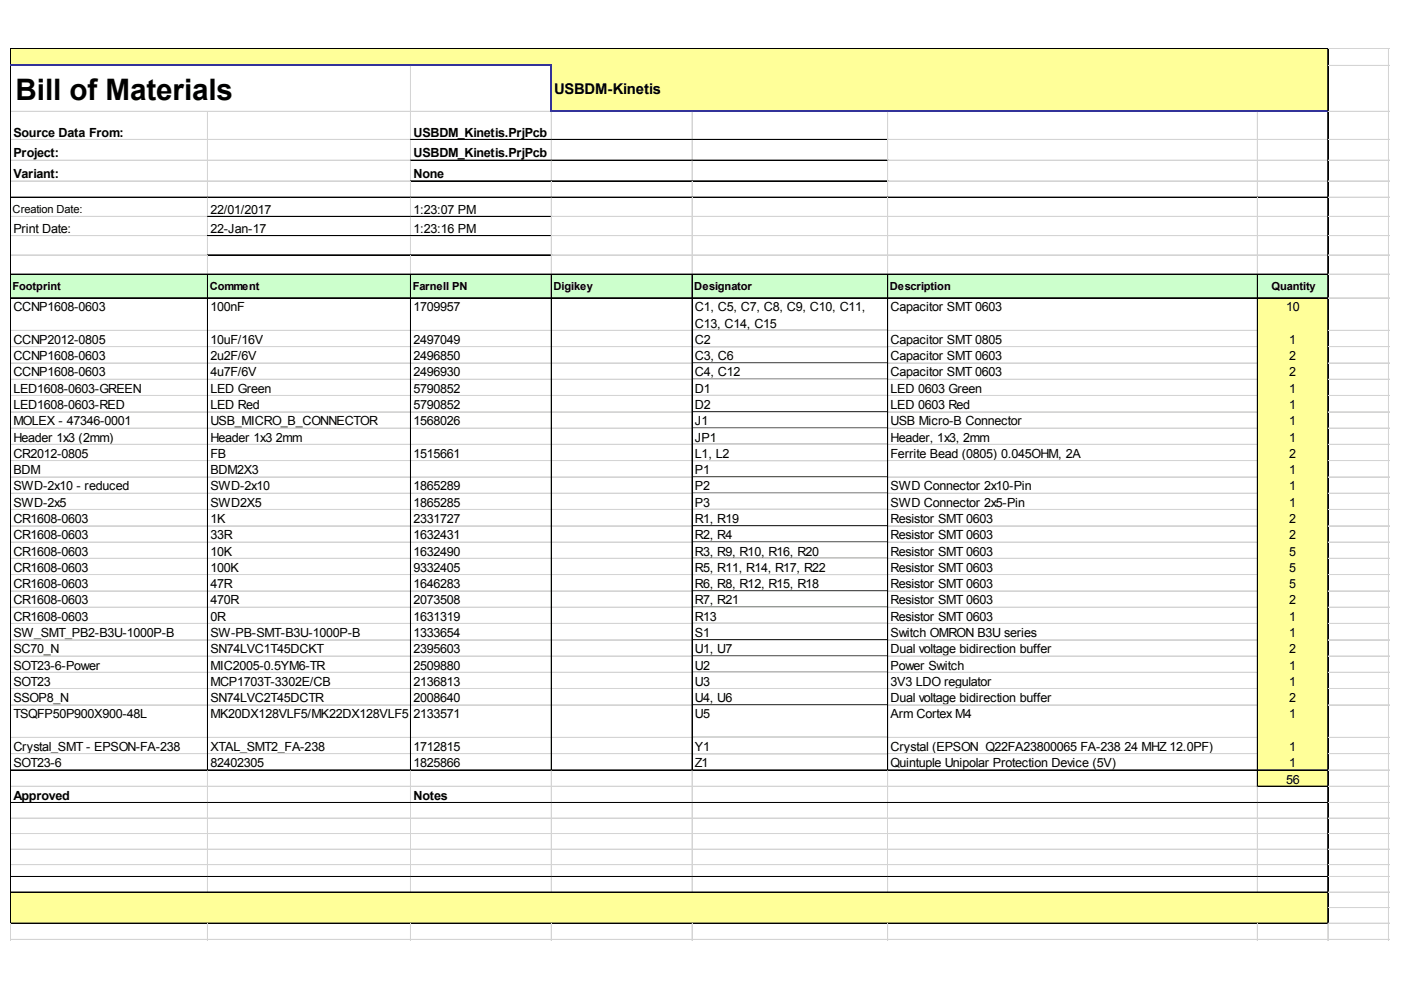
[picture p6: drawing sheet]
<svg xmlns="http://www.w3.org/2000/svg" width="297mm" height="210mm" viewBox="0 0 297 210" stroke-linecap="round" stroke-linejoin="round" font-family="sans-serif">
<defs><g id="words">
<text font-size="6.3" x="3.3" y="21.1">Bill of Materials</text>
<text font-size="3.1" x="117.5" y="19.8">USBDM-Kinetis</text>
<g font-size="2.7">
<text x="2.8" y="29">Source Data From:</text>
<text x="87.7" y="29">USBDM_Kinetis.PrjPcb</text>
<text x="2.8" y="33.4">Project:</text>
<text x="87.7" y="33.4">USBDM_Kinetis.PrjPcb</text>
<text x="2.8" y="37.8">Variant:</text>
<text x="87.7" y="37.8">None</text>
<text x="44.6" y="45.3">22/01/2017</text>
<text x="87.7" y="45.3">1:23:07 PM</text>
<text x="2.8" y="49.4">Print Date:</text>
<text x="44.6" y="49.4">22-Jan-17</text>
<text x="87.7" y="49.4">1:23:16 PM</text>
<text x="2.8" y="66">CCNP1608-0603</text>
<text x="44.6" y="66">100nF</text>
<text x="87.7" y="66">1709957</text>
<text x="147.3" y="66">C1, C5, C7, C8, C9, C10, C11,</text>
<text x="147.3" y="69.5">C13, C14, C15</text>
<text x="188.8" y="66">Capacitor SMT 0603</text>
<text x="272.7" y="66">10</text>
<text x="2.8" y="72.9">CCNP2012-0805</text>
<text x="2.8" y="76.4">CCNP1608-0603</text>
<text x="44.6" y="72.9">10uF/16V</text>
<text x="44.6" y="76.4">2u2F/6V</text>
<text x="87.7" y="72.9">2497049</text>
<text x="87.7" y="76.4">2496850</text>
<text x="147.3" y="72.9">C2</text>
<text x="147.3" y="76.4">C3, C6</text>
<text x="188.8" y="72.9">Capacitor SMT 0805</text>
<text x="188.8" y="76.4">Capacitor SMT 0603</text>
<text x="273.3" y="72.9">1</text>
<text x="273.3" y="76.4">2</text>
<text x="2.8" y="79.8">CCNP1608-0603</text>
<text x="2.8" y="83.3">LED1608-0603-GREEN</text>
<text x="44.6" y="79.8">4u7F/6V</text>
<text x="44.6" y="83.3">LED Green</text>
<text x="87.7" y="79.8">2496930</text>
<text x="87.7" y="83.3">5790852</text>
<text x="147.3" y="79.8">C4, C12</text>
<text x="147.3" y="83.3">D1</text>
<text x="188.8" y="79.8">Capacitor SMT 0603</text>
<text x="188.8" y="83.3">LED 0603 Green</text>
<text x="273.3" y="79.8">2</text>
<text x="273.3" y="83.3">1</text>
<text x="2.8" y="86.7">LED1608-0603-RED</text>
<text x="44.6" y="86.7">LED Red</text>
<text x="87.7" y="86.7">5790852</text>
<text x="147.3" y="86.7">D2</text>
<text x="188.8" y="86.7">LED 0603 Red</text>
<text x="273.3" y="86.7">1</text>
<text x="2.8" y="90.2">MOLEX - 47346-0001</text>
<text x="2.8" y="93.6">Header 1x3 (2mm)</text>
<text x="44.6" y="90.2">USB_MICRO_B_CONNECTOR</text>
<text x="44.6" y="93.6">Header 1x3</text>
<text x="58.5" y="93.6">2mm</text>
<text x="87.7" y="90.2">1568026</text>
<text x="147.3" y="90.2">J1</text>
<text x="147.3" y="93.6">JP1</text>
<text x="188.8" y="90.2">USB Micro-B Connector</text>
<text x="188.8" y="93.6">Header, 1x3, 2mm</text>
<text x="273.3" y="90.2">1</text>
<text x="273.3" y="93.6">1</text>
<text x="2.8" y="97.1">CR2012-0805</text>
<text x="2.8" y="100.5">BDM</text>
<text x="44.6" y="97.1">FB</text>
<text x="44.6" y="100.5">BDM2X3</text>
<text x="87.7" y="97.1">1515661</text>
<text x="147.3" y="97.1">L1, L2</text>
<text x="147.3" y="100.5">P1</text>
<text x="188.8" y="97.1">Ferrite Bead (0805) 0.045OHM, 2A</text>
<text x="273.3" y="97.1">2</text>
<text x="273.3" y="100.5">1</text>
<text x="2.8" y="104">SWD-2x10 - reduced</text>
<text x="2.8" y="107.4">SWD-2x5</text>
<text x="44.6" y="104">SWD-2x10</text>
<text x="44.6" y="107.4">SWD2X5</text>
<text x="87.7" y="104">1865289</text>
<text x="87.7" y="107.4">1865285</text>
<text x="147.3" y="104">P2</text>
<text x="147.3" y="107.4">P3</text>
<text x="188.8" y="104">SWD Connector 2x10-Pin</text>
<text x="188.8" y="107.4">SWD Connector 2x5-Pin</text>
<text x="273.3" y="104">1</text>
<text x="273.3" y="107.4">1</text>
<text x="2.8" y="110.9">CR1608-0603</text>
<text x="44.6" y="110.9">1K</text>
<text x="87.7" y="110.9">2331727</text>
<text x="147.3" y="110.9">R1, R19</text>
<text x="188.8" y="110.9">Resistor SMT 0603</text>
<text x="273.3" y="110.9">2</text>
<text x="2.8" y="114.3">CR1608-0603</text>
<text x="2.8" y="117.8">CR1608-0603</text>
<text x="44.6" y="114.3">33R</text>
<text x="44.6" y="117.8">10K</text>
<text x="87.7" y="114.3">1632431</text>
<text x="87.7" y="117.8">1632490</text>
<text x="147.3" y="114.3">R2, R4</text>
<text x="147.3" y="117.8">R3, R9, R10, R16, R20</text>
<text x="188.8" y="114.3">Resistor SMT 0603</text>
<text x="188.8" y="117.8">Resistor SMT 0603</text>
<text x="273.3" y="114.3">2</text>
<text x="273.3" y="117.8">5</text>
<text x="2.8" y="121.2">CR1608-0603</text>
<text x="2.8" y="124.7">CR1608-0603</text>
<text x="44.6" y="121.2">100K</text>
<text x="44.6" y="124.7">47R</text>
<text x="87.7" y="121.2">9332405</text>
<text x="87.7" y="124.7">1646283</text>
<text x="147.3" y="121.2">R5, R11, R14, R17, R22</text>
<text x="147.3" y="124.7">R6, R8, R12, R15, R18</text>
<text x="188.8" y="121.2">Resistor SMT 0603</text>
<text x="188.8" y="124.7">Resistor SMT 0603</text>
<text x="273.3" y="121.2">5</text>
<text x="273.3" y="124.7">5</text>
<text x="2.8" y="128.2">CR1608-0603</text>
<text x="2.8" y="131.6">CR1608-0603</text>
<text x="44.6" y="128.2">470R</text>
<text x="44.6" y="131.6">0R</text>
<text x="87.7" y="128.2">2073508</text>
<text x="87.7" y="131.6">1631319</text>
<text x="147.3" y="128.2">R7, R21</text>
<text x="147.3" y="131.6">R13</text>
<text x="188.8" y="128.2">Resistor SMT 0603</text>
<text x="188.8" y="131.6">Resistor SMT 0603</text>
<text x="273.3" y="128.2">2</text>
<text x="273.3" y="131.6">1</text>
<text x="2.8" y="135.1">SW_SMT_PB2-B3U-1000P-B</text>
<text x="44.6" y="135.1">SW-PB-SMT-B3U-1000P-B</text>
<text x="87.7" y="135.1">1333654</text>
<text x="147.3" y="135.1">S1</text>
<text x="188.8" y="135.1">Switch OMRON B3U series</text>
<text x="273.3" y="135.1">1</text>
<text x="2.8" y="138.5">SC70_N</text>
<text x="2.8" y="142">SOT23-6-Power</text>
<text x="44.6" y="138.5">SN74LVC1T45DCKT</text>
<text x="44.6" y="142">MIC2005-0.5YM6-TR</text>
<text x="87.7" y="138.5">2395603</text>
<text x="87.7" y="142">2509880</text>
<text x="147.3" y="138.5">U1, U7</text>
<text x="147.3" y="142">U2</text>
<text x="188.8" y="138.5">Dual voltage bidirection buffer</text>
<text x="188.8" y="142">Power Switch</text>
<text x="273.3" y="138.5">2</text>
<text x="273.3" y="142">1</text>
<text x="2.8" y="145.4">SOT23</text>
<text x="2.8" y="148.9">SSOP8_N</text>
<text x="44.6" y="145.4">MCP1703T-3302E/CB</text>
<text x="44.6" y="148.9">SN74LVC2T45DCTR</text>
<text x="87.7" y="145.4">2136813</text>
<text x="87.7" y="148.9">2008640</text>
<text x="147.3" y="145.4">U3</text>
<text x="147.3" y="148.9">U4, U6</text>
<text x="188.8" y="145.4">3V3 LDO regulator</text>
<text x="188.8" y="148.9">Dual voltage bidirection buffer</text>
<text x="273.3" y="145.4">1</text>
<text x="273.3" y="148.9">2</text>
<text x="2.8" y="152.3">TSQFP50P900X900-48L</text>
<text x="44.6" y="152.3">MK20DX128VLF5/MK22DX128VLF5</text>
<text x="87.7" y="152.3">2133571</text>
<text x="147.3" y="152.3">U5</text>
<text x="188.8" y="152.3">Arm Cortex M4</text>
<text x="273.3" y="152.3">1</text>
<text x="2.8" y="159.2">Crystal_SMT - EPSON-FA-238</text>
<text x="44.6" y="159.2">XTAL_SMT2_FA-238</text>
<text x="87.7" y="159.2">1712815</text>
<text x="147.3" y="159.2">Y1</text>
<text x="188.8" y="159.2">Crystal (EPSON Q22FA23800065 FA-238</text>
<text x="238.4" y="159.2">24 MHZ 12.0PF)</text>
<text x="273.3" y="159.2">1</text>
<text x="2.8" y="162.7">SOT23-6</text>
<text x="44.6" y="162.7">82402305</text>
<text x="87.7" y="162.7">1825866</text>
<text x="147.3" y="162.7">Z1</text>
<text x="188.8" y="162.7">Quintuple Unipolar Protection Device (5V)</text>
<text x="272.7" y="166.1">56</text>
<text x="273.3" y="162.7">1</text>
<text x="2.8" y="169.6">Approved</text>
<text x="87.7" y="169.6">Notes</text>
</g>
<g font-size="2.4">
<text x="2.7" y="45.2">Creation Date:</text>
<text x="2.7" y="61.5">Footprint</text>
<text x="44.5" y="61.5">Comment</text>
<text x="87.5" y="61.5">Farnell PN</text>
<text x="117.3" y="61.5">Digikey</text>
<text x="147.2" y="61.5">Designator</text>
<text x="188.7" y="61.5">Description</text>
<text x="269.6" y="61.5">Quantity</text>
</g>
</g></defs>
<g fill="#ff9">
<path d="M2.3 10.4h279.4v3.6h-279.4z"/>
<path d="M116.9 13.9h164.8v9.8h-164.8z"/>
</g>
<path d="M2.3 58.1h279.4v5.2h-279.4z" fill="#cfc"/>
<g fill="#ff9">
<path d="M266.6 63.1h15.1v7.1h-15.1z"/>
<path d="M266.6 70h15.1v3.6h-15.1z"/>
<path d="M266.6 73.5h15.1v3.6h-15.1z"/>
<path d="M266.6 76.9h15.1v3.6h-15.1z"/>
<path d="M266.6 80.4h15.1v3.6h-15.1z"/>
<path d="M266.6 83.8h15.1v3.7h-15.1z"/>
<path d="M266.6 87.3h15.1v3.6h-15.1z"/>
<path d="M266.6 90.7h15.1v3.7h-15.1z"/>
<path d="M266.6 94.2h15.1v3.6h-15.1z"/>
<path d="M266.6 97.7h15.1v3.6h-15.1z"/>
<path d="M266.6 101.1h15.1v3.6h-15.1z"/>
<path d="M266.6 104.6h15.1v3.6h-15.1z"/>
<path d="M266.6 108h15.1v3.6h-15.1z"/>
<path d="M266.6 111.5h15.1v3.6h-15.1z"/>
<path d="M266.6 114.9h15.1v3.6h-15.1z"/>
<path d="M266.6 118.4h15.1v3.6h-15.1z"/>
<path d="M266.6 121.8h15.1v3.6h-15.1z"/>
<path d="M266.6 125.3h15.1v3.6h-15.1z"/>
<path d="M266.6 128.7h15.1v3.6h-15.1z"/>
<path d="M266.6 132.2h15.1v3.6h-15.1z"/>
<path d="M266.6 135.6h15.1v3.6h-15.1z"/>
<path d="M266.6 139.1h15.1v27.7h-15.1z"/>
<path d="M2.3 189.1h279.4v6.8h-279.4z"/>
</g>
<g fill="none" stroke="#000" stroke-width=".21">
<path d="M2.2 10.3v3.4M2.2 14v181.9M2.3 10.3v3.4M2.3 14v181.9M2.4 10.3h279.3M281.5 10.4v13M281.6 10.4v13M87 29.6h101.3M87 33.9h101.3M87 34h101.3M87 38.3h101.3M87 38.4h101.3"/>
<path d="M281.5 23.7v172.2M281.6 23.7v172.2M2.4 41.8h279.3M2.4 41.9h279.3M2.4 58.1h279.3M2.4 58.2h279.3M44 45.9h73M44 46h73M44 50h73M44 54h73M44 54.1h73M44 58.3v105.1"/>
<path d="M44.1 58.3v105.1M87 58.3v105.1M87.1 58.3v105.1M116.9 58.3v105.1M117 58.3v105.1M146.7 58.3v105.1M146.8 58.3v105.1M188.2 58.3v105.1M188.3 58.3v105.1M266.6 58.3v108.5M266.7 58.3v108.5M2.4 63.1h279.3"/>
<path d="M2.4 63.2h279.3M146.9 70h41.3M146.9 73.5h41.3M146.9 76.9h41.3M146.9 80.4h41.3M146.9 83.8h41.3M146.9 87.3h41.3M146.9 90.7h41.3M146.9 94.2h41.3M146.9 97.7h41.3M146.9 101.1h41.3M146.9 104.6h41.3"/>
<path d="M146.9 108h41.3M146.9 111.5h41.3M146.9 114.9h41.3M146.9 118.4h41.3M146.9 121.8h41.3M146.9 125.3h41.3M146.9 128.7h41.3M146.9 132.2h41.3M146.9 135.6h41.3M146.9 139.1h41.3M146.9 142.5h41.3M146.9 146h41.3"/>
<path d="M146.9 149.4h41.3M146.9 156.3h41.3M146.9 159.8h41.3M2.4 163.2h279.3M2.4 163.3h279.3M2.4 170.1h279.3M2.4 170.2h279.3M266.7 166.7h15M266.7 166.8h15M2.4 185.8h279.3M2.4 185.9h279.3M2.4 189.1h279.3"/>
<path d="M2.4 189.2h279.3M2.4 195.7h279.3M2.4 195.8h279.3"/>
</g>
<path d="M2.2 13.9h114.8M116.9 14v9.7M117 23.6h164.7" fill="none" stroke="#339" stroke-width=".31"/>
<g fill="none" stroke="#d4d4d4" stroke-width=".21">
<path d="M87 14v15.6h-84.6M87.1 14v15.6M281.7 10.3h12.9M281.7 13.9h12.9M294.4 10.3v189.1M294.5 10.3v189.1M2.4 23.6h114.3M2.4 23.7h114.3M2.4 29.6h84.6M2.4 34h84.6M2.4 38.4h84.6M44 23.7v18.1"/>
<path d="M44.1 23.7v18.1M87 29.7v4.2h-84.6M87 34.1v4.2h-84.6M87 38.5v3.3M87.1 29.7v4.2M87.1 34.1v4.2M87.1 38.5v3.3M116.9 23.7v5.9M116.9 29.7v4.2M116.9 34.1v4.2M116.9 38.5v3.3M117 23.7v5.9"/>
<path d="M117 29.7v4.2M117 34.1v4.2M117 38.5v3.3M146.7 23.7v5.9M146.7 29.7v4.2M146.7 34.1v4.2M146.7 38.5v3.3M146.8 23.7v5.9M146.8 29.7v4.2M146.8 34.1v4.2M146.8 38.5v3.3M188.2 23.7v5.9"/>
<path d="M188.2 29.7v4.2M188.2 34.1v4.2M188.2 38.5v3.3M188.3 23.7v5.9M188.3 29.7v4.2M188.3 34.1v4.2M188.3 38.5v3.3M188.3 29.6h93.2M188.3 33.9h93.2M188.3 34h93.2M188.3 38.3h93.2M188.3 38.4h93.2"/>
<path d="M266.6 23.7v18.1M266.7 23.7v18.1M281.7 23.6h12.9M281.7 23.7h12.9M281.7 29.6h12.9M281.7 33.9h12.9M281.7 34h12.9M281.7 38.3h12.9M281.7 38.4h12.9M2.4 46h41.6M2.4 50h41.6M2.4 54.1h41.6"/>
<path d="M44 42v3.9h-41.6M44 46v4h-41.6M44 50.1v3.9h-41.6M44 54.2v3.9M44.1 42v3.9M44.1 46v4M44.1 50.1v3.9M44.1 54.2v3.9M87 42v3.9M87 46v4M87 50.1v3.9M87 54.2v3.9"/>
<path d="M87.1 42v3.9M87.1 46v4M87.1 50.1v3.9M87.1 54.2v3.9M116.9 42v3.9M116.9 46v4M116.9 50.1v3.9M116.9 54.2v3.9M117 42v3.9M117 46v4M117 50.1v3.9M117 54.2v3.9"/>
<path d="M117 45.9h164.5M117 46h164.5M117 50h164.5M117 54h164.5M117 54.1h164.5M146.7 42v16.1M146.8 42v16.1M188.2 42v16.1M188.3 42v16.1M266.6 42v16.1M266.7 42v16.1M281.7 45.9h12.9"/>
<path d="M281.7 46h12.9M281.7 50h12.9M281.7 54h12.9M281.7 54.1h12.9M281.7 41.8h12.9M281.7 41.9h12.9M281.7 58.1h12.9M281.7 58.2h12.9M2.4 70h41.6M2.4 70.1h41.6M2.4 73.5h41.6M2.4 73.6h41.6"/>
<path d="M2.4 76.9h41.6M2.4 77h41.6M44.1 70h42.9M44.1 70.1h42.9M44.1 73.5h42.9M44.1 73.6h42.9M44.1 76.9h42.9M44.1 77h42.9M87.2 70h29.7M87.2 70.1h29.7M87.2 73.5h29.7M87.2 73.6h29.7"/>
<path d="M87.2 76.9h29.7M87.2 77h29.7M117 70h29.7M117 70.1h29.7M117 73.5h29.7M117 73.6h29.7M117 76.9h29.7M117 77h29.7M146.9 70.1h41.3M146.9 73.6h41.3M146.9 77h41.3M188.3 70h78.3"/>
<path d="M188.3 70.1h78.3M188.3 73.5h78.3M188.3 73.6h78.3M188.3 76.9h78.3M188.3 77h78.3M281.7 70h12.9M281.7 70.1h12.9M281.7 73.5h12.9M281.7 73.6h12.9M281.7 76.9h12.9M281.7 77h12.9M281.7 63.1h12.9"/>
<path d="M281.7 63.2h12.9M2.4 80.4h41.6M2.4 80.5h41.6M2.4 83.8h41.6M2.4 83.9h41.6M2.4 87.3h41.6M2.4 87.4h41.6M2.4 90.7h41.6M2.4 90.8h41.6M2.4 94.2h41.6M2.4 94.3h41.6M2.4 97.7h41.6"/>
<path d="M44.1 80.4h42.9M44.1 80.5h42.9M44.1 83.8h42.9M44.1 83.9h42.9M44.1 87.3h42.9M44.1 87.4h42.9M44.1 90.7h42.9M44.1 90.8h42.9M44.1 94.2h42.9M44.1 94.3h42.9M44.1 97.7h42.9M87.2 80.4h29.7"/>
<path d="M87.2 80.5h29.7M87.2 83.8h29.7M87.2 83.9h29.7M87.2 87.3h29.7M87.2 87.4h29.7M87.2 90.7h29.7M87.2 90.8h29.7M87.2 94.2h29.7M87.2 94.3h29.7M87.2 97.7h29.7M117 80.4h29.7M117 80.5h29.7"/>
<path d="M117 83.8h29.7M117 83.9h29.7M117 87.3h29.7M117 87.4h29.7M117 90.7h29.7M117 90.8h29.7M117 94.2h29.7M117 94.3h29.7M117 97.7h29.7M146.9 80.5h41.3M146.9 83.9h41.3M146.9 87.4h41.3"/>
<path d="M146.9 90.8h41.3M146.9 94.3h41.3M146.9 97.7h41.3M188.3 80.4h78.3M188.3 80.5h78.3M188.3 83.8h78.3M188.3 83.9h78.3M188.3 87.3h78.3M188.3 87.4h78.3M188.3 90.7h78.3M188.3 90.8h78.3M188.3 94.2h78.3"/>
<path d="M188.3 94.3h78.3M188.3 97.7h78.3M281.7 80.4h12.9M281.7 80.5h12.9M281.7 83.8h12.9M281.7 83.9h12.9M281.7 87.3h12.9M281.7 87.4h12.9M281.7 90.7h12.9M281.7 90.8h12.9M281.7 94.2h12.9M281.7 94.3h12.9"/>
<path d="M281.7 97.7h12.9M2.4 101.1h41.6M2.4 101.2h41.6M2.4 104.6h41.6M2.4 108h41.6M2.4 108.1h41.6M2.4 111.5h41.6M2.4 114.9h41.6M2.4 115h41.6M2.4 118.4h41.6M44.1 101.1h42.9M44.1 101.2h42.9"/>
<path d="M44.1 104.6h42.9M44.1 108h42.9M44.1 108.1h42.9M44.1 111.5h42.9M44.1 114.9h42.9M44.1 115h42.9M44.1 118.4h42.9M87.2 101.1h29.7M87.2 101.2h29.7M87.2 104.6h29.7M87.2 108h29.7M87.2 108.1h29.7"/>
<path d="M87.2 111.5h29.7M87.2 114.9h29.7M87.2 115h29.7M87.2 118.4h29.7M117 101.1h29.7M117 101.2h29.7M117 104.6h29.7M117 108h29.7M117 108.1h29.7M117 111.5h29.7M117 114.9h29.7M117 115h29.7"/>
<path d="M117 118.4h29.7M146.9 101.2h41.3M146.9 104.6h41.3M146.9 108.1h41.3M146.9 111.5h41.3M146.9 115h41.3M146.9 118.4h41.3M188.3 101.1h78.3M188.3 101.2h78.3M188.3 104.6h78.3M188.3 108h78.3M188.3 108.1h78.3"/>
<path d="M188.3 111.5h78.3M188.3 114.9h78.3M188.3 115h78.3M188.3 118.4h78.3M281.7 101.1h12.9M281.7 101.2h12.9M281.7 104.6h12.9M281.7 108h12.9M281.7 108.1h12.9M281.7 111.5h12.9M281.7 114.9h12.9M281.7 115h12.9"/>
<path d="M281.7 118.4h12.9M2.4 121.8h41.6M2.4 121.9h41.6M2.4 125.3h41.6M2.4 128.7h41.6M2.4 128.8h41.6M2.4 132.2h41.6M2.4 135.6h41.6M2.4 135.7h41.6M2.4 139.1h41.6M2.4 139.2h41.6M44.1 121.8h42.9"/>
<path d="M44.1 121.9h42.9M44.1 125.3h42.9M44.1 128.7h42.9M44.1 128.8h42.9M44.1 132.2h42.9M44.1 135.6h42.9M44.1 135.7h42.9M44.1 139.1h42.9M44.1 139.2h42.9M87.2 121.8h29.7M87.2 121.9h29.7M87.2 125.3h29.7"/>
<path d="M87.2 128.7h29.7M87.2 128.8h29.7M87.2 132.2h29.7M87.2 135.6h29.7M87.2 135.7h29.7M87.2 139.1h29.7M87.2 139.2h29.7M117 121.8h29.7M117 121.9h29.7M117 125.3h29.7M117 128.7h29.7M117 128.8h29.7"/>
<path d="M117 132.2h29.7M117 135.6h29.7M117 135.7h29.7M117 139.1h29.7M117 139.2h29.7M146.9 121.9h41.3M146.9 125.3h41.3M146.9 128.8h41.3M146.9 132.2h41.3M146.9 135.7h41.3M146.9 139.2h41.3M188.3 121.8h78.3"/>
<path d="M188.3 121.9h78.3M188.3 125.3h78.3M188.3 128.7h78.3M188.3 128.8h78.3M188.3 132.2h78.3M188.3 135.6h78.3M188.3 135.7h78.3M188.3 139.1h78.3M188.3 139.2h78.3M281.7 121.8h12.9M281.7 121.9h12.9M281.7 125.3h12.9"/>
<path d="M281.7 128.7h12.9M281.7 128.8h12.9M281.7 132.2h12.9M281.7 135.6h12.9M281.7 135.7h12.9M281.7 139.1h12.9M281.7 139.2h12.9M2.4 142.5h41.6M2.4 142.6h41.6M2.4 146h41.6M2.4 146.1h41.6M2.4 149.4h41.6"/>
<path d="M2.4 149.5h41.6M2.4 156.3h41.6M2.4 156.4h41.6M2.4 159.8h41.6M2.4 159.9h41.6M44.1 142.5h42.9M44.1 142.6h42.9M44.1 146h42.9M44.1 146.1h42.9M44.1 149.4h42.9M44.1 149.5h42.9M44.1 156.3h42.9"/>
<path d="M44.1 156.4h42.9M44.1 159.8h42.9M44.1 159.9h42.9M87.2 142.5h29.7M87.2 142.6h29.7M87.2 146h29.7M87.2 146.1h29.7M87.2 149.4h29.7M87.2 149.5h29.7M87.2 156.3h29.7M87.2 156.4h29.7M87.2 159.8h29.7"/>
<path d="M87.2 159.9h29.7M117 142.5h29.7M117 142.6h29.7M117 146h29.7M117 146.1h29.7M117 149.4h29.7M117 149.5h29.7M117 156.3h29.7M117 156.4h29.7M117 159.8h29.7M117 159.9h29.7M146.9 142.6h41.3"/>
<path d="M146.9 146.1h41.3M146.9 149.5h41.3M146.9 156.4h41.3M146.9 159.9h41.3M188.3 142.5h78.3M188.3 142.6h78.3M188.3 146h78.3M188.3 146.1h78.3M188.3 149.4h78.3M188.3 149.5h78.3M188.3 156.3h78.3M188.3 156.4h78.3"/>
<path d="M188.3 159.8h78.3M188.3 159.9h78.3M281.7 142.5h12.9M281.7 142.6h12.9M281.7 146h12.9M281.7 146.1h12.9M281.7 149.4h12.9M281.7 149.5h12.9M281.7 156.3h12.9M281.7 156.4h12.9M281.7 159.8h12.9M281.7 159.9h12.9"/>
<path d="M2.4 166.7h264.2M2.4 166.8h264.2M2.4 173.4h84.6M2.4 173.5h84.6M2.4 176.7h84.6M2.4 176.8h84.6M44 163.4v6.7M44 170.3v15.5M44.1 163.4v6.7M44.1 170.3v15.5M87 163.4v6.7M87.1 163.4v6.7"/>
<path d="M87.1 170.3v15.5M87.2 173.4h101M87.2 173.5h101M87.2 176.7h101M87.2 176.8h101M116.9 163.4v6.7M116.9 170.3v15.5M117 163.4v6.7M117 170.3v15.5M146.7 163.4v6.7M146.7 170.3v15.5M146.8 163.4v6.7"/>
<path d="M146.8 170.3v15.5M188.2 163.4v6.7M188.3 163.4v6.7M188.3 170.3v15.5M188.3 173.4h93.2M188.3 173.5h93.2M188.3 176.7h93.2M188.3 176.8h93.2M266.6 166.8v3.3M266.6 170.3v15.5M266.7 166.8v3.3M266.7 170.3v15.5"/>
<path d="M281.7 166.7h12.9M281.7 166.8h12.9M281.7 173.4h12.9M281.7 173.5h12.9M281.7 176.7h12.9M281.7 176.8h12.9M281.7 163.2h12.9M281.7 163.3h12.9M281.7 170.1h12.9M281.7 170.2h12.9M2.2 195.9v3.5M2.2 199.2h292.4"/>
<path d="M2.3 195.9v3.5M2.4 180h84.6M2.4 180.1h84.6M2.4 183.3h84.6M2.4 183.4h84.6M44 186v3.1M44 195.9v3.5M44.1 186v3.1M44.1 195.9v3.5M87 186v3.1M87 195.9v3.5M87.1 186v3.1"/>
<path d="M87.1 195.9v3.5M87.2 180h101M87.2 180.1h101M87.2 183.3h101M87.2 183.4h101M116.9 186v3.1M116.9 195.9v3.5M117 186v3.1M117 195.9v3.5M146.7 186v3.1M146.7 195.9v3.5M146.8 186v3.1"/>
<path d="M146.8 195.9v3.5M188.2 186v3.1M188.2 195.9v3.5M188.3 186v3.1M188.3 195.9v3.5M188.3 180h93.2M188.3 180.1h93.2M188.3 183.3h93.2M188.3 183.4h93.2M266.6 186v3.1M266.6 195.9v3.5M266.7 186v3.1"/>
<path d="M266.7 195.9v3.5M281.5 195.9v3.5M281.6 195.9v3.5M281.7 180h12.9M281.7 180.1h12.9M281.7 183.3h12.9M281.7 183.4h12.9M281.7 185.8h12.9M281.7 185.9h12.9M281.7 189.1h12.9M281.7 189.2h12.9M281.7 192.4h12.9"/>
<path d="M281.7 192.5h12.9M281.7 195.7h12.9M281.7 195.8h12.9"/>
</g>
<use href="#words"/>
</svg>
